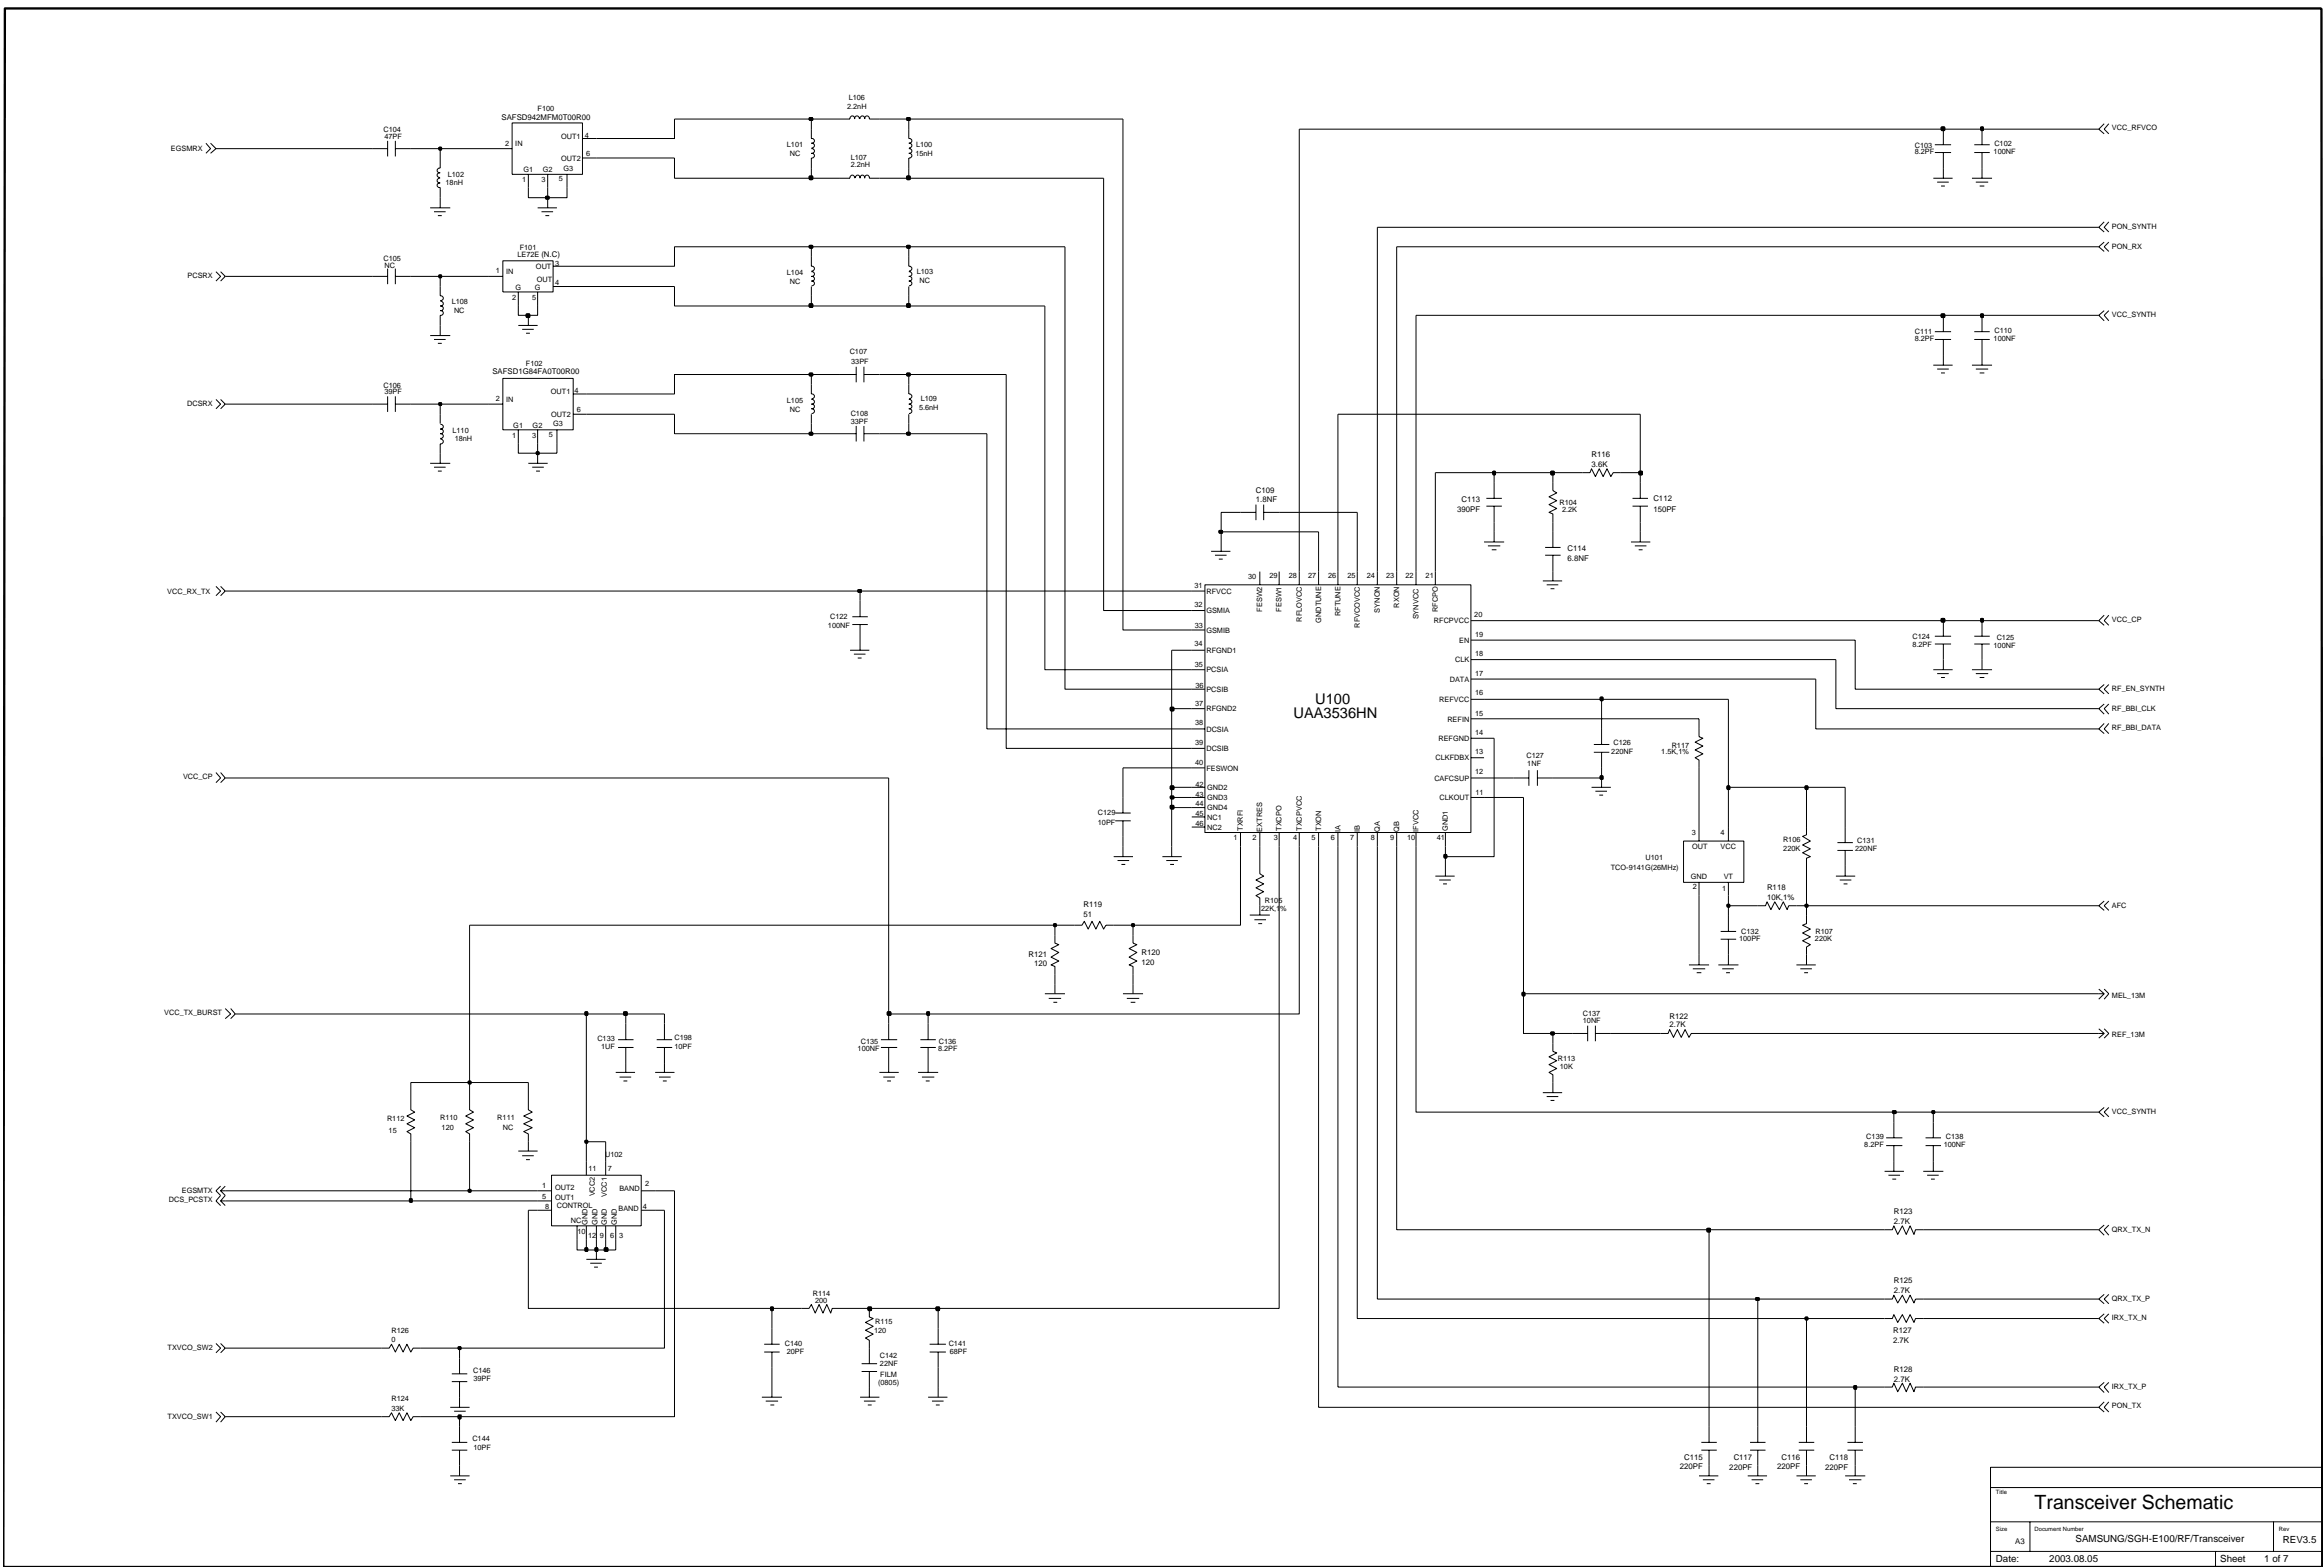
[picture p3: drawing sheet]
<svg xmlns="http://www.w3.org/2000/svg" width="254mm" height="171mm" viewBox="0 0 254 171" stroke-linecap="round" stroke-linejoin="round" font-family="sans-serif">
<defs><g id="words">
<text font-size="2.1" x="222.5" y="165">Transceiver Schematic</text>
<g font-size="1.6">
<text x="143.8" y="77">U100</text>
<text x="141.4" y="78.5">UAA3536HN</text>
</g>
<g font-size="1.1">
<text x="218.2" y="170.7">Date:</text>
<text x="224.1" y="170.7">2003.08.05</text>
<text x="226.9" y="168.5">SAMSUNG/SGH-E100/RF/Transceiver</text>
<text x="242.8" y="170.7">Sheet</text>
<text x="247.6" y="170.7">1 of 7</text>
<text x="249.6" y="168.7">REV3.5</text>
</g>
<g font-size=".9">
<text x="54.8" y="13.1">SAFSD942MFM0T00R00</text>
<text x="53.8" y="40.9">SAFSD1G84FA0T00R00</text>
<text x="137.3" y="53.9">C109</text>
<text x="174" y="50">R116</text>
<text x="174" y="51.1">3.6K</text>
<text x="137.3" y="54.9">1.8NF</text>
<text x="159.3" y="56">390PF</text>
<text x="159.8" y="54.9">C113</text>
<text x="180.8" y="55.9">150PF</text>
<text x="180.8" y="54.8">C112</text>
<text x="171.4" y="61.3">6.8NF</text>
<text x="171.4" y="60.2">C114</text>
<text x="118.5" y="99.2">R119</text>
<text x="118.5" y="100.3">51</text>
<text x="193.2" y="98.3">10K,1%</text>
<text x="193.2" y="97.3">R118</text>
<text x="112.5" y="104.6">R121</text>
<text x="113.1" y="105.6">120</text>
<text x="124.8" y="105.5">120</text>
<text x="124.8" y="104.4">R120</text>
<text x="182.6" y="112.3">2.7K</text>
<text x="182.6" y="111.4">R122</text>
<text x="207.1" y="133.8">2.7K</text>
<text x="207.1" y="132.7">R123</text>
<text x="207.1" y="141.3">2.7K</text>
<text x="207.1" y="140.3">R125</text>
<text x="207" y="145.7">R127</text>
<text x="207" y="146.9">2.7K</text>
<text x="207.1" y="149.9">R128</text>
<text x="207.1" y="151">2.7K</text>
<text x="183.7" y="160.6">220PF</text>
<text x="184.2" y="159.5">C115</text>
<text x="189.1" y="160.7">220PF</text>
<text x="189.6" y="159.6">C117</text>
<text x="194.3" y="160.6">220PF</text>
<text x="194.8" y="159.5">C116</text>
<text x="199.6" y="160.7">220PF</text>
<text x="200" y="159.6">C118</text>
<text x="220.3" y="168.8">A3</text>
</g>
<g font-size=".8">
<text x="92.6" y="11.9">2.2nH</text>
<text x="92.8" y="10.9">L106</text>
<text x="18.7" y="16.5">EGSMRX</text>
<text x="41.9" y="14.4">C104</text>
<text x="42" y="15.1">47PF</text>
<text x="55.2" y="15.9">2</text>
<text x="56.3" y="16">IN</text>
<text x="58.8" y="12.1">F100</text>
<text x="61.3" y="15.1">OUT1</text>
<text x="61.4" y="17.6">OUT2</text>
<text x="63.9" y="15.1">4</text>
<text x="64.1" y="17.1">6</text>
<text x="86" y="16.1">L101</text>
<text x="86.4" y="17.1">NC</text>
<text x="93" y="17.4">L107</text>
<text x="100.1" y="17.1">15nH</text>
<text x="100.2" y="16.1">L100</text>
<text x="209.4" y="16.8">8.2PF</text>
<text x="209.4" y="16.2">C103</text>
<text x="218" y="16.8">100NF</text>
<text x="218.1" y="16">C102</text>
<text x="230.9" y="14.2">VCC_RFVCO</text>
<text x="48.7" y="20.2">18nH</text>
<text x="49" y="19.3">L102</text>
<text x="57.1" y="19.9">1</text>
<text x="57.2" y="18.8">G1</text>
<text x="59.2" y="19.9">3</text>
<text x="59.3" y="18.8">G2</text>
<text x="61.1" y="19.8">5</text>
<text x="61.6" y="18.7">G3</text>
<text x="93" y="18.3">2.2nH</text>
<text x="41.9" y="28.5">C105</text>
<text x="42" y="29.3">NC</text>
<text x="54.2" y="29.9">1</text>
<text x="55.3" y="30">IN</text>
<text x="56.6" y="28.1">LE72E (N.C)</text>
<text x="56.8" y="27.4">F101</text>
<text x="58.6" y="29.4">OUT</text>
<text x="60.7" y="29">3</text>
<text x="100.2" y="30">L103</text>
<text x="230.9" y="27.2">PON_RX</text>
<text x="230.9" y="25.1">PON_SYNTH</text>
<text x="20.5" y="30.4">PCSRX</text>
<text x="49.4" y="33.3">L108</text>
<text x="49.6" y="34.2">NC</text>
<text x="56" y="32.8">2</text>
<text x="56.3" y="31.7">G</text>
<text x="58.2" y="32.8">5</text>
<text x="58.5" y="31.7">G</text>
<text x="58.7" y="30.8">OUT</text>
<text x="60.7" y="31.2">4</text>
<text x="86" y="30">L104</text>
<text x="86.4" y="31.1">NC</text>
<text x="100.6" y="31">NC</text>
<text x="230.9" y="34.7">VCC_SYNTH</text>
<text x="57.5" y="40">F102</text>
<text x="92.9" y="38.7">C107</text>
<text x="93.1" y="39.8">33PF</text>
<text x="209.4" y="36.5">C111</text>
<text x="209.4" y="37.3">8.2PF</text>
<text x="218" y="37.3">100NF</text>
<text x="218.1" y="36.4">C110</text>
<text x="20.5" y="44.4">DCSRX</text>
<text x="41.9" y="42.4">C106</text>
<text x="42" y="43.1">39PF</text>
<text x="49.5" y="47.3">L110</text>
<text x="54.2" y="43.8">2</text>
<text x="55.3" y="43.9">IN</text>
<text x="56" y="47.8">1</text>
<text x="56.1" y="46.7">G1</text>
<text x="58.2" y="47.8">3</text>
<text x="58.2" y="46.7">G2</text>
<text x="60" y="47.7">5</text>
<text x="60.2" y="43.1">OUT1</text>
<text x="60.3" y="45.6">OUT2</text>
<text x="60.5" y="46.6">G3</text>
<text x="62.8" y="43">4</text>
<text x="63.1" y="45">6</text>
<text x="86" y="44">L105</text>
<text x="86.4" y="45">NC</text>
<text x="93" y="45.5">C108</text>
<text x="93" y="46.3">33PF</text>
<text x="100.5" y="44.9">5.6nH</text>
<text x="100.7" y="43.8">L109</text>
<text x="49.7" y="48.2">18nH</text>
<text x="170.5" y="55.2">R104</text>
<text x="170.8" y="55.9">2.2K</text>
<text x="18.3" y="64.9">VCC_RX_TX</text>
<text x="130.6" y="64.3">31</text>
<text x="131.9" y="64.9">RFVCC</text>
<text x="136.5" y="63.3">30</text>
<text x="138.8" y="63.2">29</text>
<text x="140.9" y="63.2">28</text>
<text x="143" y="63.2">27</text>
<text x="145.2" y="63.2">26</text>
<text x="147.3" y="63.2">25</text>
<text x="149.5" y="63.2">24</text>
<text x="151.6" y="63.2">23</text>
<text x="153.7" y="63.2">22</text>
<text x="155.9" y="63.2">21</text>
<text x="90.5" y="68.6">100NF</text>
<text x="90.8" y="67.7">C122</text>
<text x="130.6" y="66.4">32</text>
<text x="130.6" y="70.7">34</text>
<text x="130.6" y="68.7">33</text>
<text x="131.9" y="67">GSMIA</text>
<text x="131.9" y="69.2">GSMIB</text>
<text x="131.9" y="71.4">RFGND1</text>
<text x="138" y="66.9" transform="rotate(-90 138 66.9)">FESW2</text>
<text x="140.1" y="66.9" transform="rotate(-90 140.1 66.9)">FESW1</text>
<text x="142.3" y="68" transform="rotate(-90 142.3 68)">RFLOVCC</text>
<text x="144.4" y="68.1" transform="rotate(-90 144.4 68.1)">GNDTUNE</text>
<text x="146.6" y="67.4" transform="rotate(-90 146.6 67.4)">RFTUNE</text>
<text x="148.7" y="68.6" transform="rotate(-90 148.7 68.6)">RFVCOVCC</text>
<text x="150.9" y="67" transform="rotate(-90 150.9 67)">SYNON</text>
<text x="153" y="66.4" transform="rotate(-90 153 66.4)">RXON</text>
<text x="155.1" y="67.7" transform="rotate(-90 155.1 67.7)">SYNVCC</text>
<text x="156.8" y="68.1">RFCPVCC</text>
<text x="157.2" y="66.9" transform="rotate(-90 157.2 66.9)">RFCPO</text>
<text x="159.5" y="70.3">EN</text>
<text x="161.2" y="67.4">20</text>
<text x="161.3" y="69.6">19</text>
<text x="161.3" y="71.8">18</text>
<text x="209.1" y="69.9">C124</text>
<text x="209.1" y="70.7">8.2PF</text>
<text x="218" y="70.8">100NF</text>
<text x="218.3" y="70">C125</text>
<text x="230.9" y="68">VCC_CP</text>
<text x="130.6" y="73">35</text>
<text x="130.7" y="77.1">37</text>
<text x="130.7" y="75.2">36</text>
<text x="131.9" y="73.5">PCSIA</text>
<text x="131.9" y="75.6">PCSIB</text>
<text x="131.9" y="77.8">RFGND2</text>
<text x="157.4" y="76.7">REFVCC</text>
<text x="158.5" y="74.5">DATA</text>
<text x="159.1" y="72.4">CLK</text>
<text x="161.3" y="76">16</text>
<text x="161.3" y="73.9">17</text>
<text x="230.9" y="77.7">RF_BBI_CLK</text>
<text x="230.9" y="75.5">RF_EN_SYNTH</text>
<text x="130.7" y="79.2">38</text>
<text x="130.7" y="81.5">39</text>
<text x="130.7" y="83.6">40</text>
<text x="131.9" y="80">DCSIA</text>
<text x="131.9" y="82.1">DCSIB</text>
<text x="157" y="83.1">CLKFDBX</text>
<text x="157.3" y="81">REFGND</text>
<text x="158.3" y="78.9">REFIN</text>
<text x="161.3" y="80.4">14</text>
<text x="161.3" y="78.2">15</text>
<text x="161.3" y="82.4">13</text>
<text x="166.9" y="82.8">C127</text>
<text x="167" y="83.8">1NF</text>
<text x="176.2" y="82.4">220NF</text>
<text x="176.4" y="81.5">C126</text>
<text x="181.6" y="82.4">1.5K,1%</text>
<text x="182.8" y="81.7">R117</text>
<text x="230.9" y="79.8">RF_BBI_DATA</text>
<text x="20" y="85.2">VCC_CP</text>
<text x="120" y="89.1">C129</text>
<text x="130.7" y="86">42</text>
<text x="130.7" y="87.1">43</text>
<text x="130.7" y="88.1">44</text>
<text x="130.7" y="89.2">45</text>
<text x="131.9" y="84.2">FESWON</text>
<text x="132" y="86.4">GND2</text>
<text x="132" y="87.5">GND3</text>
<text x="132" y="88.6">GND4</text>
<text x="132" y="89.6">NC1</text>
<text x="156.8" y="85.3">CAFCSUP</text>
<text x="157.4" y="87.5">CLKOUT</text>
<text x="161.3" y="84.6">12</text>
<text x="161.3" y="86.9">11</text>
<text x="120" y="90.2">10PF</text>
<text x="130.7" y="90.3">46</text>
<text x="132" y="90.7">NC2</text>
<text x="134.9" y="91.8">1</text>
<text x="135.9" y="90.8" transform="rotate(-90 135.9 90.8)">TXRFI</text>
<text x="137" y="91.8">2</text>
<text x="138" y="90.9" transform="rotate(-90 138 90.9)">EXTRES</text>
<text x="139.3" y="91.8">3</text>
<text x="140.1" y="90.8" transform="rotate(-90 140.1 90.8)">TXCPO</text>
<text x="141.4" y="91.8">4</text>
<text x="142.3" y="90.8" transform="rotate(-90 142.3 90.8)">TXCPVCC</text>
<text x="143.4" y="91.8">5</text>
<text x="144.4" y="90.8" transform="rotate(-90 144.4 90.8)">TXON</text>
<text x="145.5" y="91.8">6</text>
<text x="146.6" y="90.9" transform="rotate(-90 146.6 90.9)">IA</text>
<text x="147.6" y="91.8">7</text>
<text x="148.7" y="90.9" transform="rotate(-90 148.7 90.9)">IB</text>
<text x="149.9" y="91.8">8</text>
<text x="150.9" y="90.9" transform="rotate(-90 150.9 90.9)">QA</text>
<text x="152" y="91.8">9</text>
<text x="153" y="90.9" transform="rotate(-90 153 90.9)">QB</text>
<text x="153.8" y="91.8">10</text>
<text x="155.1" y="90.9" transform="rotate(-90 155.1 90.9)">IFVCC</text>
<text x="157.1" y="91.8">41</text>
<text x="158.3" y="90.8" transform="rotate(-90 158.3 90.8)">GND1</text>
<text x="176.1" y="95.1">TCO-9141G(26MHz)</text>
<text x="179.9" y="94">U101</text>
<text x="185" y="91.3">3</text>
<text x="185" y="92.8">OUT</text>
<text x="188.1" y="91.3">4</text>
<text x="188.1" y="92.8">VCC</text>
<text x="195" y="92">R106</text>
<text x="195" y="93">220K</text>
<text x="202.8" y="93">220NF</text>
<text x="203.1" y="92.2">C131</text>
<text x="137.9" y="99.6">22K,1%</text>
<text x="138.3" y="98.7">R105</text>
<text x="184.9" y="96.1">GND</text>
<text x="185.1" y="97.2">2</text>
<text x="188.3" y="97.4">1</text>
<text x="188.5" y="96.1">VT</text>
<text x="230.9" y="99.2">AFC</text>
<text x="190.2" y="102.8">100PF</text>
<text x="190.4" y="102.1">C132</text>
<text x="198.5" y="102.8">220K</text>
<text x="198.5" y="102.1">R107</text>
<text x="18" y="111">VCC_TX_BURST</text>
<text x="65.3" y="113.8">C133</text>
<text x="73.7" y="113.6">C198</text>
<text x="173.1" y="111">C137</text>
<text x="173.1" y="111.8">10NF</text>
<text x="230.9" y="109.1">MEL_13M</text>
<text x="230.9" y="113.3">REF_13M</text>
<text x="65.7" y="114.7">1UF</text>
<text x="73.7" y="114.7">10PF</text>
<text x="93.8" y="114.9">100NF</text>
<text x="94.1" y="114.1">C135</text>
<text x="102.6" y="114.9">8.2PF</text>
<text x="102.7" y="114.1">C136</text>
<text x="170.3" y="116">R113</text>
<text x="170.6" y="116.9">10K</text>
<text x="42.3" y="122.6">R112</text>
<text x="42.5" y="123.9">15</text>
<text x="48.1" y="122.4">R110</text>
<text x="48.3" y="123.5">120</text>
<text x="54.4" y="122.4">R111</text>
<text x="55" y="123.5">NC</text>
<text x="203.8" y="125.4">8.2PF</text>
<text x="204.1" y="124.5">C139</text>
<text x="212.5" y="125.4">100NF</text>
<text x="212.8" y="124.5">C138</text>
<text x="230.9" y="121.8">VCC_SYNTH</text>
<text x="18.5" y="131.4">DCS_PCSTX</text>
<text x="19.9" y="130.4">EGSMTX</text>
<text x="59.3" y="131">5</text>
<text x="59.3" y="129.9">1</text>
<text x="60.7" y="131.1">OUT1</text>
<text x="60.7" y="130">OUT2</text>
<text x="60.9" y="132">CONTROL</text>
<text x="64.4" y="127.9">11</text>
<text x="65.1" y="130.8" transform="rotate(-90 65.1 130.8)">VCC2</text>
<text x="66.2" y="126.5">U102</text>
<text x="66.3" y="130.8" transform="rotate(-90 66.3 130.8)">VCC1</text>
<text x="66.4" y="127.9">7</text>
<text x="67.7" y="130.2">BAND</text>
<text x="70.5" y="129.6">2</text>
<text x="59.6" y="132.1">8</text>
<text x="62.4" y="133.7">NC</text>
<text x="63.1" y="134.9">10</text>
<text x="64.2" y="133.9" transform="rotate(-90 64.2 133.9)">GND</text>
<text x="64.3" y="135.4">12</text>
<text x="65.3" y="133.9" transform="rotate(-90 65.3 133.9)">GND</text>
<text x="65.6" y="135.4">9</text>
<text x="66.3" y="133.9" transform="rotate(-90 66.3 133.9)">GND</text>
<text x="66.7" y="135.4">6</text>
<text x="67.4" y="133.9" transform="rotate(-90 67.4 133.9)">GND</text>
<text x="67.6" y="132.4">BAND</text>
<text x="67.7" y="135.4">3</text>
<text x="70.3" y="132.1">4</text>
<text x="230.9" y="134.6">QRX_TX_N</text>
<text x="88.9" y="141.7">R114</text>
<text x="89.1" y="142.4">200</text>
<text x="230.9" y="142.2">QRX_TX_P</text>
<text x="18.3" y="147.6">TXVCO_SW2</text>
<text x="42.8" y="146.7">0</text>
<text x="42.8" y="145.7">R126</text>
<text x="85.8" y="147.1">C140</text>
<text x="86" y="148">20PF</text>
<text x="95.6" y="145.7">120</text>
<text x="95.7" y="144.7">R115</text>
<text x="96.2" y="148.5">C142</text>
<text x="96.2" y="149.3">22NF</text>
<text x="103.7" y="147.1">C141</text>
<text x="103.8" y="148">68PF</text>
<text x="230.9" y="144.3">IRX_TX_N</text>
<text x="18.3" y="155.1">TXVCO_SW1</text>
<text x="42.8" y="154.3">33K</text>
<text x="42.8" y="153.2">R124</text>
<text x="51.7" y="150.1">C146</text>
<text x="51.8" y="150.9">39PF</text>
<text x="96" y="151.4">(0805)</text>
<text x="96.2" y="150.5">FILM</text>
<text x="230.9" y="151.8">IRX_TX_P</text>
<text x="230.9" y="154">PON_TX</text>
<text x="51.6" y="157.5">C144</text>
<text x="51.8" y="158.5">10PF</text>
</g>
<g font-size=".6">
<text x="218.2" y="163.4">Title</text>
<text x="218.2" y="167.4">Size</text>
<text x="222.5" y="167.4">Document Number</text>
<text x="249.2" y="167.4">Rev</text>
</g>
</g></defs>
<g fill="none" stroke="#000" stroke-width=".11">
<path d="M22.5 15.7l.5 .5-.5 .6M23 15.7l.6 .5-.6 .6M40.7 16.2h1.7M42.4 15.4v1.7M43.2 16.2h1.7M43.2 15.4v1.7M48.1 18.9l-.2 .1-.1 .1 .1 .2 .2 .1M48.1 19.5l-.2 .1-.1 .1 .1 .2 .2 .1M48.1 17.3v1.1l-.2 .1-.1 .1 .1 .2 .2 .1M54.6 16.2h1.4M56 13.4h7.7v5.7h-7.7zM57.8 19.1v1.4"/>
<path d="M59.9 19.1v1.4M62 19.1v1.4M63.7 15.1h1.5M63.7 17.3h1.5M88.7 14.1v1.1h.3l.1 .2-.1 .2h-.3M88.7 17.3v1.1M88.7 16.8h.3l.1 .2-.1 .2-.3 .1M88.7 15.7h.3l.1 .2-.1 .2-.3 .1M88.7 16.3h.3l.1 .2-.1 .2h-.3M93.4 19.5v-.3l-.2-.1-.2 .1v.3h-1.2M93.5 19.5l.1-.3 .2-.1 .2 .1v.3M93.9 13v-.3h-.2h-.2v.3l-.1-.3h-.2h-.2v.3h-1.2"/>
<path d="M94.1 19.5v-.3l.2-.1 .2 .1v.3M94.1 13v-.3h.2h.2v.3M94.6 19.5v-.3l.2-.1 .2 .1v.3M94.6 13v-.3h.2h.2v.3M95.1 19.5h1.1M95.1 13h1.1M99.4 14.1v1.1h.2l.1 .2-.1 .2h-.2M99.4 17.3v1.1M99.4 16.8h.2l.1 .2-.1 .2-.2 .1M99.4 15.7h.2l.1 .2-.1 .2-.2 .1M99.4 16.3h.2l.1 .2-.1 .2h-.2M211.4 19.5h2.1"/>
<path d="M211.6 15.8h1.7M211.6 16.7h1.7M211.8 19.9h1.3M212.5 14.1v1.7M212.5 16.7v2.8M215.6 19.5h2.2M215.9 15.8h1.7M215.9 16.7h1.7M216 19.9h1.4M216.7 14.1v1.7M216.7 16.7v2.8M230.1 13.5l-.6 .6 .6 .5"/>
<path d="M230.6 13.5l-.5 .6 .5 .5M23.6 29.7l.5 .5-.5 .5M24.1 29.7l.5 .5-.5 .5M40.7 30.2h1.7M42.4 29.4v1.7M43.2 29.4v1.7M43.2 30.2h1.7M47 36.7h2.2M47 22.7h2.2M47.5 37.1h1.2M47.5 23.1h1.2M47.9 37.5h.4"/>
<path d="M47.9 23.6h.4M48.1 20l-.2 .1-.1 .1 .1 .2 .2 .1v2.2M48.1 31.3v1M48.1 34.5v2.2M48.1 32.4h.3l.1 .2-.1 .2h-.3M48.1 33.5h.3l.1 .2-.1 .2h-.3M48.1 34h.3l.1 .2-.1 .2-.3 .1M48.2 32.9l.2 .1 .1 .2-.1 .2h-.3M53.5 30.2h1.5M55 28.5h5.5v3.4h-5.5zM56.7 31.9v1.5M56.7 35.6h2.1"/>
<path d="M57.1 36h1.3M57.5 36.4h.4M57.8 34.5v1.1M58.8 31.9v1.5M58.8 22.7h2.1M59.2 23.1h1.3M59.6 23.6h.5M59.9 21.6v1.1M60.5 29.1h1.5M60.5 31.3h1.5M88.7 28.1v1M88.7 31.3v1"/>
<path d="M88.7 29.7l.3 .1 .1 .2-.1 .1-.3 .1 .3 .1 .1 .2-.1 .1-.3 .1 .3 .1 .1 .2-.1 .2h-.3M88.7 29.1l.3 .1 .1 .2-.1 .1-.3 .1M99.4 28.1v1M99.4 31.3v1M99.4 29.7l.2 .1 .1 .2-.1 .1-.2 .1 .2 .1 .1 .2-.1 .1-.2 .1 .2 .1 .1 .2-.1 .2h-.2M99.4 29.1l.2 .1 .1 .2-.1 .1-.2 .1M211.4 39.9h2.1M211.6 37.1h1.7M211.6 36.3h1.7M212.2 20.3h.5M212.5 34.5v1.8M212.5 37.1v2.8"/>
<path d="M215.6 39.9h2.2M215.9 37.1h1.7M215.9 36.3h1.7M216.5 20.3h.5M216.7 34.5v1.8M216.7 37.1v2.8M230.1 24.3l-.6 .5 .6 .6M230.1 26.5l-.6 .5 .6 .5M230.1 34l-.6 .5 .6 .6M230.6 24.3l-.5 .5 .5 .6M230.6 34l-.5 .5 .5 .6M230.6 26.5l-.5 .5 .5 .5"/>
<path d="M23.6 43.7l.5 .5-.5 .5M24.1 43.7l.5 .5-.5 .5M40.7 44.2h1.7M42.4 43.3v1.7M43.2 43.3v1.7M43.2 44.2h1.7M47 50.6h2.2M47.5 51.1h1.2M47.9 51.5h.4M48.1 45.3v1M48.1 48.5v2.1M48.1 47.4l.3 .1 .1 .2-.1 .1-.3 .1"/>
<path d="M48.1 46.9l.3 .1 .1 .2-.1 .1-.3 .1M48.2 46.4l.2 .1 .1 .1-.1 .2-.3 .1M48.2 48l.2 .1 .1 .2-.1 .1-.3 .1M53.5 44.2h1.5M55 41.4h7.7v5.6h-7.7zM56.7 47v1.5M57.8 50.6h2.1M58.2 51.1h1.3M58.6 51.5h.4M58.8 47v1.5M58.8 49.5v1.1M60.9 47v1.5"/>
<path d="M62.7 43.1h1.4M62.7 45.3h1.4M88.7 42v1.1h.3l.1 .2-.1 .2-.3 .1M88.7 45.3v1M88.7 44.7l.3 .1 .1 .1-.1 .2-.3 .1M88.7 43.7h.3l.1 .2-.1 .2-.3 .1M88.7 44.2h.3l.1 .2-.1 .2-.3 .1M91.8 47.4h1.8M91.8 40.9h1.8M93.6 40.1v1.7M93.6 46.6v1.7M94.5 47.4h1.7"/>
<path d="M94.5 40.1v1.7M94.5 46.6v1.7M94.5 40.9h1.7M99.4 42v1.1h.2l.1 .2-.1 .2-.2 .1M99.4 45.3v1M99.4 44.7l.2 .1 .1 .1-.1 .2-.2 .1M99.4 43.7h.2l.1 .2-.1 .2-.2 .1M99.4 44.2h.2l.1 .2-.1 .2-.2 .1M133.5 59.2v1.1M135.6 56h1.7M137.3 55.2v1.7M138.2 56h1.7"/>
<path d="M138.2 55.2v1.7M162.3 59.2h2.2M162.5 55.3h1.7M162.5 54.5h1.7M162.7 59.7h1.3M163.4 52.8v1.7M163.4 55.3v1.8M163.4 58.1v1.1M168.9 59.8h1.7M169.8 52.8v.8l.4 .3-.8 .4 .8 .4-.8 .5 .8 .4-.8 .4 .4 .2v.9M169.8 58.1v1.7M173 51.7h.9l.1-.5 .4 .9 .5-.9 .4 .9 .4-.9 .4 .9 .3-.4h.8"/>
<path d="M178.3 59.2h2.1M178.5 55.3h1.7M178.5 54.5h1.7M178.8 59.7h1.2M179.3 52.8v1.7M179.3 55.3v1.8M179.3 58.1v1.1M211.8 40.3h1.3M212.2 40.8h.5M216 40.3h1.4M216.5 40.8h.5M23.6 64.1l.5 .5-.5 .5"/>
<path d="M24.1 64.1l.5 .5-.5 .5M92.9 71.1h2.2M93.2 67.4h1.7M93.2 68.3h1.7M93.4 71.5h1.2M93.8 71.9h.4M94 65.6v1.8M94 68.3v2.8M130.3 77.5h1.4M130.3 75.3h1.4M130.3 73.2h1.4M130.3 71.1h1.4"/>
<path d="M130.3 68.9h1.4M130.3 66.7h1.4M130.3 64.6h1.4M130.3 79.7h1.4M132.4 60.3h2.1M132.8 60.7h1.3M133.3 61.1h.4M137.8 62.5v1.4M139.9 62.5v1.4M142.1 62.5v1.4M144.2 62.5v1.4M146.3 62.5v1.4"/>
<path d="M148.4 62.5v1.4M150.6 62.5v1.4M152.7 62.5v1.4M154.8 62.5v1.4M156.9 62.5v1.4M160.8 78.6h1.5M160.8 72.1h1.5M160.8 67.8h1.5M160.8 76.4h1.5M160.8 70h1.5M160.8 74.2h1.5M163.1 60.1h.5"/>
<path d="M168.7 63.5h2.1M168.9 60.7h1.7M169.1 63.9h1.3M169.5 64.4h.5M169.8 60.7v2.8M175.1 79.7v1.7M179.2 60.1h.4M185.8 79.7v.8l.4 .2-.9 .4 .9 .4-.9 .5 .9 .4-.9 .4 .5 .3v.8M211.4 73.2h2.1M211.6 69.5h1.7M211.6 70.4h1.7M211.8 73.6h1.3"/>
<path d="M212.2 74.1h.5M212.5 67.8v1.7M212.5 70.4v2.8M215.6 73.2h2.2M215.9 69.5h1.7M215.9 70.4h1.7M216 73.6h1.4M216.5 74.1h.5M216.7 67.8v1.7M216.7 70.4v2.8M230.1 79.1l-.6 .6 .6 .5M230.1 74.8l-.6 .5 .6 .5"/>
<path d="M230.1 67.2l-.6 .6 .6 .6M230.1 77l-.6 .5 .6 .6M230.6 77l-.5 .5 .5 .6M230.6 79.1l-.5 .6 .5 .5M230.6 74.8l-.5 .5 .5 .5M230.6 67.2l-.5 .6 .5 .6M23.6 84.4l.5 .6-.5 .6M24.1 84.4l.5 .6-.5 .6M121.8 93.6h2.1M121.9 88.9h1.7M121.9 89.7h1.7M122.2 94.1h1.3"/>
<path d="M122.6 94.5h.4M122.8 87.2v1.7M122.8 89.7v1.7M122.8 92.5v1.1M127.1 93.6h2.1M127.5 94.1h1.3M127.9 94.5h.5M128.1 92.5v1.1M130.3 86.1h1.4M130.3 83.9h1.4M130.3 81.8h1.4M130.3 87.2h1.4"/>
<path d="M130.3 88.3h1.4M130.3 89.3h1.4M130.3 90.4h1.4M131.7 91h29.1v-27.1h-29.1v27.1h3.9v1.5M137.8 94.7v.8l.4 .3-.9 .4 .9 .4-.9 .4 .9 .5-.9 .4 .5 .3v1.8M137.8 91v1.5M139.9 91v1.5M142.1 91v1.5M144.2 91v1.5M146.3 91v1.5M148.4 91v1.5M150.6 91v1.5"/>
<path d="M152.7 91v1.5M154.8 91v1.5M156.9 95.8h2.2M157.4 96.2h1.2M157.8 96.6h.4M158 91v1.5M158 94.7v1.1M160.8 85h1.5M160.8 80.7h1.5M160.8 82.8h1.5M160.8 87.2h1.5M165.5 85h1.7"/>
<path d="M167.2 84.2v1.7M168.1 85h1.7M168.1 84.2v1.7M174 86.1h2.1M174.3 82.2h1.7M174.3 81.4h1.7M174.4 86.5h1.3M174.9 86.9h.4M175.1 82.2v1.7M175.1 85v1.1M184.1 91.9h6.6v4.5h-6.6zM185.8 90.4v1.5"/>
<path d="M185.8 96.4v1.5M189 90.4v1.5M189 96.4v1.5M192.2 99h.8l.2-.4 .4 .8 .5-.8 .5 .8 .4-.8 .4 .8 .2-.4h.8M197.5 90.4v.9l-.4 .1 .8 .5-.8 .5 .8 .4-.8 .4 .8 .4-.4 .2v.9M200.7 95.8h2.2M200.9 93h1.7M200.9 92.1h1.7M201.2 96.2h1.2M201.6 96.6h.4M201.8 90.4v1.7M201.8 93v2.8"/>
<path d="M230.1 98.5l-.6 .5 .6 .5M230.6 98.5l-.5 .5 .5 .5M24.6 110.2l.6 .6-.6 .5M25.2 110.2l.5 .6-.5 .5M67.3 117.2h2.1M67.6 113.6h1.7M67.6 114.5h1.7M67.7 117.7h1.3M68.2 118.2h.4M68.4 111.9v1.7M68.4 114.5v2.7M71.6 117.2h2.1"/>
<path d="M71.8 113.6h1.7M71.8 114.5h1.7M72.1 117.7h1.2M72.5 118.2h.4M72.7 111.9v1.7M72.7 114.5v2.7M96.2 117.2h2.1M96.3 113.6h1.8M96.3 114.5h1.8M96.6 117.7h1.2M97 118.2h.4M97.2 111.9v1.7"/>
<path d="M97.2 114.5v2.7M100.4 117.2h2.2M100.6 113.6h1.7M100.6 114.5h1.7M100.8 117.7h1.4M101.2 118.2h.4M101.5 111.9v1.7M101.5 114.5v2.7M114.2 108.6h2.2M114.7 109.1h1.3M115.2 109.6h.4M115.3 102.2v.9l.5 .2-.9 .4 .9 .4-.9 .5 .9 .4-.9 .5 .4 .1v.9"/>
<path d="M115.3 107.6v1M117.5 101.1h.8l.3-.4 .4 .9 .4-.9 .4 .9 .4-.9 .5 .9 .2-.5h.9M122.8 108.6h2.2M123.2 109.1h1.4M123.6 109.6h.5M123.9 102.2v.9l.4 .2-.8 .4 .8 .4-.8 .5 .8 .4-.8 .5 .4 .1v.9M123.9 107.6v1M136.7 100h2.1M137.2 100.5h1.2M137.6 101h.4M168.7 119.4h2.1M169.1 119.9h1.3"/>
<path d="M169.8 114.1v.8l.4 .2-.8 .4 .8 .4-.8 .5 .8 .4-.8 .4 .4 .3v1.9M171.9 113h1.7M173.6 112.1v1.7M174.4 113h1.7M174.4 112.1v1.7M181.5 113h.9l.2-.5 .4 .9 .4-.9 .4 .9 .5-.9 .4 .9 .2-.4h.9M184.7 105.5h2.2M185.1 105.9h1.3M185.5 106.3h.5M185.8 104.4v1.1M187.9 105.5h2.2M188.1 102.7h1.7"/>
<path d="M188.1 101.8h1.7M188.3 105.9h1.3M188.7 106.3h.5M189 100v1.8M189 102.7v2.8M196.4 105.5h2.1M196.8 105.9h1.3M197.3 106.3h.4M197.5 100v1l-.4 .1 .8 .5-.8 .4 .8 .4-.8 .4 .8 .5-.4 .2v2M229.5 113h.6M229.5 108.6h.6M229.5 112.5l.6 .5"/>
<path d="M229.5 108.1l.6 .5M230.1 112.5l.5 .5-.5 .5M230.1 113l-.6 .5M230.1 108.1l.5 .5-.5 .6M230.1 108.6l-.6 .6M24.1 130.2h.5M24.1 131.3h.5M24.1 129.7l-.5 .5 .5 .5-.5 .6 .5 .5M24.1 130.2l.5 .5-.5 .6M24.1 131.3l.5 .5M24.6 129.7l-.5 .5M44.9 120.5v.8l.4 .3-.8 .4 .8 .4-.8 .4 .8 .5-.8 .4 .4 .2v.9"/>
<path d="M51.3 120.5v.8l.5 .3-.9 .4 .9 .4-.9 .4 .9 .5-.9 .4 .4 .2v.9M56.7 125.8h2.1M57.1 126.3h1.3M57.5 126.8h.4M57.8 120.5v.8l.4 .3-.9 .4 .9 .4-.9 .4 .9 .5-.9 .4 .5 .2v1.9M58.8 130.2h1.5M58.8 131.3h1.5M58.8 132.3h1.5M60.3 128.5h9.8v5.5h-9.8zM63.1 134v1.5M64.1 137.7h2.1M64.1 126.9v1.6"/>
<path d="M64.1 134v1.5M64.5 138.1h1.3M65 138.5h.4M65.2 134v1.5M65.2 136.6v1.1M66.2 126.9v1.6M66.2 134v1.5M67.3 134v1.5M70.1 130.2h1.5M70.1 132.3h1.5M169.5 120.3h.5M186.9 134.4v23.3"/>
<path d="M206.1 134.4h.8l.2-.4 .4 .9 .5-.9 .4 .9 .5-.9 .4 .9 .1-.5h.9M206.1 128h2.1M206.2 124.4h1.8M206.2 125.2h1.8M206.5 128.5h1.3M206.9 128.9h.4M207.1 122.7v1.7M207.1 125.2v2.8M210.3 128h2.2M210.5 124.4h1.7M210.5 125.2h1.7M210.7 128.5h1.3"/>
<path d="M211.1 128.9h.5M211.4 122.7v1.7M211.4 125.2v2.8M230.1 121.1l-.6 .5 .6 .5M230.1 133.9l-.6 .5 .6 .6M230.6 121.1l-.5 .5 .5 .5M230.6 133.9l-.5 .5 .5 .6M23.6 146.9l.5 .5-.5 .5M23.6 154.3l.5 .6-.5 .6M24.1 146.9l.5 .5-.5 .5M24.1 154.3l.5 .6M24.6 154.9h18l.2-.5 .4 .9 .5-.9 .4 .9 .4-.9 .4 .9 .3-.4h5v2.8"/>
<path d="M24.6 154.9l-.5 .6M41.7 147.4h.9l.2-.5 .4 .9 .5-.9 .4 .9 .4-.9 .4 .9 .3-.4h.8M49.2 153.8h2.1M49.4 158.5h1.7M49.4 157.7h1.7M49.4 151h1.7M49.4 150.2h1.7M49.7 154.3h1.2M50.1 154.7h.4M50.2 148.5v1.7M50.2 151v2.8M50.2 158.5v2.8"/>
<path d="M83.3 152.7h2.2M83.6 147.8h1.6M83.6 146.9h1.6M83.7 153.2h1.4M84.2 153.6h.5M84.4 145.2v1.7M84.4 147.8v1.7M84.4 151.6v1.1M87.6 143h.9l.2-.4 .4 .9 .5-.9 .4 .9 .4-.9 .4 .9 .2-.5h.8M94 152.7h2.2M94.2 149.9h1.7M94.2 149.1h1.7"/>
<path d="M94.5 153.2h1.2M94.9 153.6h.4M95.1 143v1l.4 .1-.9 .5 .9 .4-.9 .4 .9 .4-.9 .5 .5 .2v2.6M95.1 149.9v2.8M101.5 152.7h2.1M101.6 147.8h1.8M101.6 146.9h1.8M101.9 153.2h1.3M102.3 153.6h.4M102.6 145.2v1.7M102.6 147.8v1.7M102.6 151.6v1.1"/>
<path d="M186 158.5h1.7M186 157.7h1.7M186.9 158.5v2.8M191.4 158.5h1.6M191.4 157.7h1.6M192.2 142v15.7M192.2 158.5v2.8M196.7 158.5h1.7M196.7 157.7h1.7M197.5 144.1v13.6M197.5 158.5v2.8M202 158.5h1.7"/>
<path d="M202 157.7h1.7M202.9 151.6v6.1M202.9 158.5v2.8M206.1 151.6h.8l.2-.4 .4 .9 .5-.9 .4 .9 .5-.9 .4 .9 .1-.5h.9M206.1 142h.8l.2-.4 .4 .8 .5-.8 .4 .8 .5-.8 .4 .8 .1-.4h.9M206.1 144.1h.8l.2-.4 .4 .9 .5-.9 .4 .9 .5-.9 .4 .9 .1-.5h.9M230.1 141.5l-.6 .5 .6 .5M230.1 143.6l-.6 .5 .6 .5M230.1 153.2l-.6 .6 .6 .5M230.1 151.1l-.6 .5 .6 .6M230.6 151.1l-.5 .5 .5 .6M230.6 141.5l-.5 .5 .5 .5"/>
<path d="M230.6 143.6l-.5 .5 .5 .5M230.6 153.2l-.5 .6 .5 .5M49.2 161.3h2.1M49.7 161.8h1.2M50.1 162.2h.4M185.8 161.3h2.1M186.2 161.8h1.3M186.6 162.2h.4M191.1 161.3h2.1M191.5 161.8h1.3M191.9 162.2h.5M196.4 161.3h2.1"/>
<path d="M196.8 161.8h1.3M197.3 162.2h.4M201.8 161.3h2.1M202.2 161.8h1.3M202.6 162.2h.4"/>
</g>
<path d="M50.2 154.8h.1v.2h-.1z" fill-rule="evenodd" fill="#c2c2c2" stroke="#000" stroke-width=".25"/>
<path d="M50.2 154.8h.1v.2h-.1z" fill="none" stroke="#000" stroke-width=".25"/>
<path d="M144.2 92.5v61.3h85.3M146.3 92.5v59.1h56.6M73.7 130.2v24.7h-23.5M84.4 149.5v2.1M102.6 149.5v2.1" fill="none" stroke="#000" stroke-width=".11"/>
<path d="M202.8 151.5h.1v.3h-.1z" fill-rule="evenodd" fill="#c2c2c2" stroke="#000" stroke-width=".25"/>
<path d="M202.8 151.5h.1v.3h-.1z" fill="none" stroke="#000" stroke-width=".25"/>
<path d="M24.6 147.4h17.1M46 147.4h4.2v1.1M202.9 151.6h3.2M210.3 151.6h19.2" fill="none" stroke="#000" stroke-width=".11"/>
<path d="M50.2 147.3h.1v.1h-.1z" fill-rule="evenodd" fill="#c2c2c2" stroke="#000" stroke-width=".25"/>
<path d="M50.2 147.3h.1v.1h-.1z" fill="none" stroke="#000" stroke-width=".25"/>
<path d="M148.4 92.5v51.6h49.1M72.7 132.3v15.1h-22.5M84.4 143v2.2M102.6 143v2.2" fill="none" stroke="#000" stroke-width=".11"/>
<path d="M197.4 144h.2v.2h-.2z" fill-rule="evenodd" fill="#c2c2c2" stroke="#000" stroke-width=".25"/>
<path d="M197.4 144h.2v.2h-.2z" fill="none" stroke="#000" stroke-width=".25"/>
<path d="M57.8 132.3v10.7h26.6M197.5 144.1h8.6M210.3 144.1h19.2" fill="none" stroke="#000" stroke-width=".11"/>
<path d="M84.3 142.9h.2v.3h-.2z" fill-rule="evenodd" fill="#c2c2c2" stroke="#000" stroke-width=".25"/>
<path d="M84.3 142.9h.2v.3h-.2z" fill="none" stroke="#000" stroke-width=".25"/>
<path d="M84.4 143h3.2M91.8 143h3.3" fill="none" stroke="#000" stroke-width=".11"/>
<path d="M95 142.9h.2v.3h-.2z" fill-rule="evenodd" fill="#c2c2c2" stroke="#000" stroke-width=".25"/>
<path d="M95 142.9h.2v.3h-.2z" fill="none" stroke="#000" stroke-width=".25"/>
<path d="M95.1 143h7.5" fill="none" stroke="#000" stroke-width=".11"/>
<path d="M102.4 142.9h.3v.3h-.3z" fill-rule="evenodd" fill="#c2c2c2" stroke="#000" stroke-width=".25"/>
<path d="M102.4 142.9h.3v.3h-.3z" fill="none" stroke="#000" stroke-width=".25"/>
<path d="M139.9 92.5v50.5h-37.3M150.6 92.5v49.5h41.6" fill="none" stroke="#000" stroke-width=".11"/>
<path d="M192 141.9h.3v.2h-.3z" fill-rule="evenodd" fill="#c2c2c2" stroke="#000" stroke-width=".25"/>
<path d="M192 141.9h.3v.2h-.3z" fill="none" stroke="#000" stroke-width=".25"/>
<path d="M63.1 135.5v1.1h1M192.2 142h13.9M210.3 142h19.2" fill="none" stroke="#000" stroke-width=".11"/>
<path d="M64 136.5h.2v.2h-.2z" fill-rule="evenodd" fill="#c2c2c2" stroke="#000" stroke-width=".25"/>
<path d="M64 136.5h.2v.2h-.2z" fill="none" stroke="#000" stroke-width=".25"/>
<path d="M64.1 135.5v1.1h1.1" fill="none" stroke="#000" stroke-width=".11"/>
<path d="M65.1 136.5h.2v.2h-.2z" fill-rule="evenodd" fill="#c2c2c2" stroke="#000" stroke-width=".25"/>
<path d="M65.1 136.5h.2v.2h-.2z" fill="none" stroke="#000" stroke-width=".25"/>
<path d="M65.2 135.5v1.1h1" fill="none" stroke="#000" stroke-width=".11"/>
<path d="M66.1 136.5h.3v.2h-.3z" fill-rule="evenodd" fill="#c2c2c2" stroke="#000" stroke-width=".25"/>
<path d="M66.1 136.5h.3v.2h-.3z" fill="none" stroke="#000" stroke-width=".25"/>
<path d="M152.7 92.5v41.9h34.2M66.2 135.5v1.1h1.1v-1.1" fill="none" stroke="#000" stroke-width=".11"/>
<path d="M186.7 134.3h.3v.3h-.3z" fill-rule="evenodd" fill="#c2c2c2" stroke="#000" stroke-width=".25"/>
<path d="M186.7 134.3h.3v.3h-.3z" fill="none" stroke="#000" stroke-width=".25"/>
<path d="M24.6 131.3h20.3M57.8 132.3h1M71.6 132.3h1.1M186.9 134.4h19.2M210.3 134.4h19.2" fill="none" stroke="#000" stroke-width=".11"/>
<path d="M44.8 131.1h.2v.3h-.2z" fill-rule="evenodd" fill="#c2c2c2" stroke="#000" stroke-width=".25"/>
<path d="M44.8 131.1h.2v.3h-.2z" fill="none" stroke="#000" stroke-width=".25"/>
<path d="M24.6 130.2h26.7M44.9 124.8v6.5h13.9" fill="none" stroke="#000" stroke-width=".11"/>
<path d="M51.3 130.1h.1v.1h-.1z" fill-rule="evenodd" fill="#c2c2c2" stroke="#000" stroke-width=".25"/>
<path d="M51.3 130.1h.1v.1h-.1z" fill="none" stroke="#000" stroke-width=".25"/>
<path d="M51.3 124.8v5.4h7.5M64.1 124.8v2.1M66.2 124.8v2.1M71.6 130.2h2.1" fill="none" stroke="#000" stroke-width=".11"/>
<path d="M64 124.7h.2v.2h-.2z" fill-rule="evenodd" fill="#c2c2c2" stroke="#000" stroke-width=".25"/>
<path d="M64 124.7h.2v.2h-.2z" fill="none" stroke="#000" stroke-width=".25"/>
<path d="M154.8 92.5v29.1h52.3v1.1M64.1 110.8v14h2.1M211.4 121.6v1.1" fill="none" stroke="#000" stroke-width=".11"/>
<path d="M207 121.5h.2v.2h-.2z" fill-rule="evenodd" fill="#c2c2c2" stroke="#000" stroke-width=".25"/>
<path d="M207 121.5h.2v.2h-.2z" fill="none" stroke="#000" stroke-width=".25"/>
<path d="M207.1 121.6h4.3" fill="none" stroke="#000" stroke-width=".11"/>
<path d="M211.3 121.5h.2v.2h-.2z" fill-rule="evenodd" fill="#c2c2c2" stroke="#000" stroke-width=".25"/>
<path d="M211.3 121.5h.2v.2h-.2z" fill="none" stroke="#000" stroke-width=".25"/>
<path d="M57.8 118.3v2.2M44.9 120.5v-2.2h6.4v2.2M211.4 121.6h18.1" fill="none" stroke="#000" stroke-width=".11"/>
<path d="M51.3 118.2h.1v.2h-.1z" fill-rule="evenodd" fill="#c2c2c2" stroke="#000" stroke-width=".25"/>
<path d="M51.3 118.2h.1v.2h-.1z" fill="none" stroke="#000" stroke-width=".25"/>
<path d="M51.3 101.1v17.2h6.5M166.6 108.6v4.4h3.2v1.1" fill="none" stroke="#000" stroke-width=".11"/>
<path d="M169.6 112.9h.3v.2h-.3z" fill-rule="evenodd" fill="#c2c2c2" stroke="#000" stroke-width=".25"/>
<path d="M169.6 112.9h.3v.2h-.3z" fill="none" stroke="#000" stroke-width=".25"/>
<path d="M25.7 110.8h38.4M68.4 110.8v1.1M72.7 110.8v1.1M97.2 110.8v1.1M101.5 110.8v1.1M169.8 113h2.1M176.1 113h5.4M185.8 113h43.7" fill="none" stroke="#000" stroke-width=".11"/>
<path d="M64 110.7h.2v.2h-.2z" fill-rule="evenodd" fill="#c2c2c2" stroke="#000" stroke-width=".25"/>
<path d="M64 110.7h.2v.2h-.2z" fill="none" stroke="#000" stroke-width=".25"/>
<path d="M64.1 110.8h4.3" fill="none" stroke="#000" stroke-width=".11"/>
<path d="M68.3 110.7h.2v.2h-.2z" fill-rule="evenodd" fill="#c2c2c2" stroke="#000" stroke-width=".25"/>
<path d="M68.3 110.7h.2v.2h-.2z" fill="none" stroke="#000" stroke-width=".25"/>
<path d="M68.4 110.8h4.3" fill="none" stroke="#000" stroke-width=".11"/>
<path d="M97.1 110.7h.2v.2h-.2z" fill-rule="evenodd" fill="#c2c2c2" stroke="#000" stroke-width=".25"/>
<path d="M97.1 110.7h.2v.2h-.2z" fill="none" stroke="#000" stroke-width=".25"/>
<path d="M97.2 85v25.8h4.3" fill="none" stroke="#000" stroke-width=".11"/>
<path d="M101.4 110.7h.2v.2h-.2z" fill-rule="evenodd" fill="#c2c2c2" stroke="#000" stroke-width=".25"/>
<path d="M101.4 110.7h.2v.2h-.2z" fill="none" stroke="#000" stroke-width=".25"/>
<path d="M142.1 92.5v18.3h-40.6" fill="none" stroke="#000" stroke-width=".11"/>
<path d="M166.5 108.5h.2v.3h-.2z" fill-rule="evenodd" fill="#c2c2c2" stroke="#000" stroke-width=".25"/>
<path d="M166.5 108.5h.2v.3h-.2z" fill="none" stroke="#000" stroke-width=".25"/>
<path d="M166.6 87.2v21.4h62.9M185.8 97.9v6.5M51.3 101.1h64v1.1M115.3 106.5v1.1M123.9 101.1v1.1M123.9 106.5v1.1" fill="none" stroke="#000" stroke-width=".11"/>
<path d="M115.3 101h.1v.2h-.1z" fill-rule="evenodd" fill="#c2c2c2" stroke="#000" stroke-width=".25"/>
<path d="M115.3 101h.1v.2h-.1z" fill="none" stroke="#000" stroke-width=".25"/>
<path d="M115.3 101.1h2.2M121.8 101.1h2.1" fill="none" stroke="#000" stroke-width=".11"/>
<path d="M123.8 101h.2v.2h-.2z" fill-rule="evenodd" fill="#c2c2c2" stroke="#000" stroke-width=".25"/>
<path d="M123.8 101h.2v.2h-.2z" fill="none" stroke="#000" stroke-width=".25"/>
<path d="M135.6 92.5v8.6h-11.7M189 99v1M197.5 99v1" fill="none" stroke="#000" stroke-width=".11"/>
<path d="M188.9 98.9h.2v.2h-.2z" fill-rule="evenodd" fill="#c2c2c2" stroke="#000" stroke-width=".25"/>
<path d="M188.9 98.9h.2v.2h-.2z" fill="none" stroke="#000" stroke-width=".25"/>
<path d="M189 97.9v1.1h3.2M196.4 99h1.1" fill="none" stroke="#000" stroke-width=".11"/>
<path d="M197.4 98.9h.2v.2h-.2z" fill-rule="evenodd" fill="#c2c2c2" stroke="#000" stroke-width=".25"/>
<path d="M197.4 98.9h.2v.2h-.2z" fill="none" stroke="#000" stroke-width=".25"/>
<path d="M137.8 92.5v2.2M158 93.6v1.1M197.5 94.7v4.3h32" fill="none" stroke="#000" stroke-width=".11"/>
<path d="M158 93.5h.1v.2h-.1z" fill-rule="evenodd" fill="#c2c2c2" stroke="#000" stroke-width=".25"/>
<path d="M158 93.5h.1v.2h-.1z" fill="none" stroke="#000" stroke-width=".25"/>
<path d="M122.8 91.4v1.1M128.1 88.3v4.2M163.4 80.7v12.9h-5.4v-1.1M185.8 83.9v6.5M189 86.1v4.3M197.5 86.1v4.3M201.8 86.1v4.3" fill="none" stroke="#000" stroke-width=".11"/>
<path d="M128 88.1h.3v.3h-.3z" fill-rule="evenodd" fill="#c2c2c2" stroke="#000" stroke-width=".25"/>
<path d="M128 88.1h.3v.3h-.3z" fill="none" stroke="#000" stroke-width=".25"/>
<path d="M122.8 83.9v3.3M128.1 87.2v1.1h2.2" fill="none" stroke="#000" stroke-width=".11"/>
<path d="M128 87.1h.3v.2h-.3z" fill-rule="evenodd" fill="#c2c2c2" stroke="#000" stroke-width=".25"/>
<path d="M128 87.1h.3v.2h-.3z" fill="none" stroke="#000" stroke-width=".25"/>
<path d="M128.1 86.1v1.1h2.2M162.3 87.2h4.3" fill="none" stroke="#000" stroke-width=".11"/>
<path d="M128 86h.3v.2h-.3z" fill-rule="evenodd" fill="#c2c2c2" stroke="#000" stroke-width=".25"/>
<path d="M128 86h.3v.2h-.3z" fill="none" stroke="#000" stroke-width=".25"/>
<path d="M128.1 77.5v8.6h2.2" fill="none" stroke="#000" stroke-width=".11"/>
<path d="M188.9 86h.2v.2h-.2z" fill-rule="evenodd" fill="#c2c2c2" stroke="#000" stroke-width=".25"/>
<path d="M188.9 86h.2v.2h-.2z" fill="none" stroke="#000" stroke-width=".25"/>
<path d="M189 76.4v9.7h8.5" fill="none" stroke="#000" stroke-width=".11"/>
<path d="M197.4 86h.2v.2h-.2z" fill-rule="evenodd" fill="#c2c2c2" stroke="#000" stroke-width=".25"/>
<path d="M197.4 86h.2v.2h-.2z" fill="none" stroke="#000" stroke-width=".25"/>
<path d="M24.6 85h72.6M162.3 85h3.2M169.8 85h5.3M197.5 86.1h4.3" fill="none" stroke="#000" stroke-width=".11"/>
<path d="M175 84.9h.2v.2h-.2z" fill-rule="evenodd" fill="#c2c2c2" stroke="#000" stroke-width=".25"/>
<path d="M175 84.9h.2v.2h-.2z" fill="none" stroke="#000" stroke-width=".25"/>
<path d="M107.9 47.4v32.3h22.4M110 40.9v40.9h20.3M162.3 78.6h23.5v1.1M175.1 76.4v3.3M198.5 74.2v5.5h31M122.8 83.9h7.5M162.3 80.7h1.1M175.1 83.9v1.1" fill="none" stroke="#000" stroke-width=".11"/>
<path d="M128 77.4h.3v.2h-.3z" fill-rule="evenodd" fill="#c2c2c2" stroke="#000" stroke-width=".25"/>
<path d="M128 77.4h.3v.2h-.3z" fill="none" stroke="#000" stroke-width=".25"/>
<path d="M128.1 71.1v6.4h2.2M162.3 76.4h12.8M200.7 72.1v5.4h28.8" fill="none" stroke="#000" stroke-width=".11"/>
<path d="M175 76.3h.2v.2h-.2z" fill-rule="evenodd" fill="#c2c2c2" stroke="#000" stroke-width=".25"/>
<path d="M175 76.3h.2v.2h-.2z" fill="none" stroke="#000" stroke-width=".25"/>
<path d="M122.8 13v55.9h7.5M114.2 33.4v39.8h16.1M116.4 27v48.3h13.9M128.1 71.1h2.2M162.3 70h40.6v5.3h26.6M162.3 74.2h36.2M162.3 72.1h38.4M162.3 67.8h50.2M175.1 76.4h13.9" fill="none" stroke="#000" stroke-width=".11"/>
<path d="M212.3 67.7h.3v.2h-.3z" fill-rule="evenodd" fill="#c2c2c2" stroke="#000" stroke-width=".25"/>
<path d="M212.3 67.7h.3v.2h-.3z" fill="none" stroke="#000" stroke-width=".25"/>
<path d="M212.5 67.8h4.2" fill="none" stroke="#000" stroke-width=".11"/>
<path d="M216.6 67.7h.2v.2h-.2z" fill-rule="evenodd" fill="#c2c2c2" stroke="#000" stroke-width=".25"/>
<path d="M216.6 67.7h.2v.2h-.2z" fill="none" stroke="#000" stroke-width=".25"/>
<path d="M120.7 19.5v47.2h9.6M24.6 64.6h69.4v1M216.7 67.8h12.8" fill="none" stroke="#000" stroke-width=".11"/>
<path d="M93.9 64.5h.2v.2h-.2z" fill-rule="evenodd" fill="#c2c2c2" stroke="#000" stroke-width=".25"/>
<path d="M93.9 64.5h.2v.2h-.2z" fill="none" stroke="#000" stroke-width=".25"/>
<path d="M142.1 14.1v48.4M150.6 24.8v37.7M152.7 27v35.5M154.8 34.5v28M133.5 58.1v1.1M144.2 58.1v4.4M146.3 45.3v17.2M148.4 56v6.5M156.9 51.7v10.8M94 64.6h36.3" fill="none" stroke="#000" stroke-width=".11"/>
<path d="M133.4 58.1h.2v.1h-.2z" fill-rule="evenodd" fill="#c2c2c2" stroke="#000" stroke-width=".25"/>
<path d="M133.4 58.1h.2v.1h-.2z" fill="none" stroke="#000" stroke-width=".25"/>
<path d="M135.6 56h-2.1v2.1h10.7M139.9 56h8.5M156.9 51.7h6.5v1.1M163.4 57.1v1M169.8 51.7v1.1M169.8 57.1v1M179.3 51.7v1.1M179.3 57.1v1" fill="none" stroke="#000" stroke-width=".11"/>
<path d="M163.3 51.6h.2v.2h-.2z" fill-rule="evenodd" fill="#c2c2c2" stroke="#000" stroke-width=".25"/>
<path d="M163.3 51.6h.2v.2h-.2z" fill="none" stroke="#000" stroke-width=".25"/>
<path d="M163.4 51.7h6.4" fill="none" stroke="#000" stroke-width=".11"/>
<path d="M169.6 51.6h.3v.2h-.3z" fill-rule="evenodd" fill="#c2c2c2" stroke="#000" stroke-width=".25"/>
<path d="M169.6 51.6h.3v.2h-.3z" fill="none" stroke="#000" stroke-width=".25"/>
<path d="M169.8 51.7h3.2M177.2 51.7h2.1" fill="none" stroke="#000" stroke-width=".11"/>
<path d="M179.3 51.6h.2v.2h-.2z" fill-rule="evenodd" fill="#c2c2c2" stroke="#000" stroke-width=".25"/>
<path d="M179.3 51.6h.2v.2h-.2z" fill="none" stroke="#000" stroke-width=".25"/>
<path d="M56.7 48.5v1h2.1M179.3 45.3v6.4" fill="none" stroke="#000" stroke-width=".11"/>
<path d="M58.7 49.5h.2v.1h-.2z" fill-rule="evenodd" fill="#c2c2c2" stroke="#000" stroke-width=".25"/>
<path d="M58.7 49.5h.2v.1h-.2z" fill="none" stroke="#000" stroke-width=".25"/>
<path d="M58.8 48.5v1h2.1v-1M73.7 45.3v2.1h15" fill="none" stroke="#000" stroke-width=".11"/>
<path d="M88.5 47.3h.3v.2h-.3z" fill-rule="evenodd" fill="#c2c2c2" stroke="#000" stroke-width=".25"/>
<path d="M88.5 47.3h.3v.2h-.3z" fill="none" stroke="#000" stroke-width=".25"/>
<path d="M88.7 46.3v1.1h3.1M96.2 47.4h3.2" fill="none" stroke="#000" stroke-width=".11"/>
<path d="M99.2 47.3h.3v.2h-.3z" fill-rule="evenodd" fill="#c2c2c2" stroke="#000" stroke-width=".25"/>
<path d="M99.2 47.3h.3v.2h-.3z" fill="none" stroke="#000" stroke-width=".25"/>
<path d="M24.6 44.2h16.1M44.9 44.2h3.2v1.1M64.1 45.3h9.6M99.4 46.3v1.1h8.5M146.3 45.3h33" fill="none" stroke="#000" stroke-width=".11"/>
<path d="M48 44.1h.2v.2h-.2z" fill-rule="evenodd" fill="#c2c2c2" stroke="#000" stroke-width=".25"/>
<path d="M48 44.1h.2v.2h-.2z" fill="none" stroke="#000" stroke-width=".25"/>
<path d="M48.1 44.2h5.4M88.7 42v-1.1h-15v2.2h-9.6M99.4 40.9v1.1" fill="none" stroke="#000" stroke-width=".11"/>
<path d="M88.5 40.9h.3v.1h-.3z" fill-rule="evenodd" fill="#c2c2c2" stroke="#000" stroke-width=".25"/>
<path d="M88.5 40.9h.3v.1h-.3z" fill="none" stroke="#000" stroke-width=".25"/>
<path d="M88.7 40.9h3.1M96.2 40.9h3.2" fill="none" stroke="#000" stroke-width=".11"/>
<path d="M99.2 40.9h.3v.1h-.3z" fill-rule="evenodd" fill="#c2c2c2" stroke="#000" stroke-width=".25"/>
<path d="M99.2 40.9h.3v.1h-.3z" fill="none" stroke="#000" stroke-width=".25"/>
<path d="M56.7 33.4v1.1h1.1M99.4 40.9h10.6" fill="none" stroke="#000" stroke-width=".11"/>
<path d="M57.6 34.4h.3v.2h-.3z" fill-rule="evenodd" fill="#c2c2c2" stroke="#000" stroke-width=".25"/>
<path d="M57.6 34.4h.3v.2h-.3z" fill="none" stroke="#000" stroke-width=".25"/>
<path d="M58.8 33.4v1.1h-1M154.8 34.5h57.7" fill="none" stroke="#000" stroke-width=".11"/>
<path d="M212.3 34.4h.3v.2h-.3z" fill-rule="evenodd" fill="#c2c2c2" stroke="#000" stroke-width=".25"/>
<path d="M212.3 34.4h.3v.2h-.3z" fill="none" stroke="#000" stroke-width=".25"/>
<path d="M212.5 34.5h4.2" fill="none" stroke="#000" stroke-width=".11"/>
<path d="M216.6 34.4h.2v.2h-.2z" fill-rule="evenodd" fill="#c2c2c2" stroke="#000" stroke-width=".25"/>
<path d="M216.6 34.4h.2v.2h-.2z" fill="none" stroke="#000" stroke-width=".25"/>
<path d="M73.7 31.3v2.1h15M216.7 34.5h12.8" fill="none" stroke="#000" stroke-width=".11"/>
<path d="M88.5 33.3h.3v.2h-.3z" fill-rule="evenodd" fill="#c2c2c2" stroke="#000" stroke-width=".25"/>
<path d="M88.5 33.3h.3v.2h-.3z" fill="none" stroke="#000" stroke-width=".25"/>
<path d="M88.7 32.3v1.1h10.7" fill="none" stroke="#000" stroke-width=".11"/>
<path d="M99.2 33.3h.3v.2h-.3z" fill-rule="evenodd" fill="#c2c2c2" stroke="#000" stroke-width=".25"/>
<path d="M99.2 33.3h.3v.2h-.3z" fill="none" stroke="#000" stroke-width=".25"/>
<path d="M24.6 30.2h16.1M44.9 30.2h3.2v1.1M62 31.3h11.7M99.4 32.3v1.1h14.8" fill="none" stroke="#000" stroke-width=".11"/>
<path d="M48 30.1h.2v.2h-.2z" fill-rule="evenodd" fill="#c2c2c2" stroke="#000" stroke-width=".25"/>
<path d="M48 30.1h.2v.2h-.2z" fill="none" stroke="#000" stroke-width=".25"/>
<path d="M48.1 30.2h5.4M88.7 28.1v-1.1h-15v2.1h-11.7M99.4 27v1.1" fill="none" stroke="#000" stroke-width=".11"/>
<path d="M88.5 26.9h.3v.2h-.3z" fill-rule="evenodd" fill="#c2c2c2" stroke="#000" stroke-width=".25"/>
<path d="M88.5 26.9h.3v.2h-.3z" fill="none" stroke="#000" stroke-width=".25"/>
<path d="M88.7 27h10.7" fill="none" stroke="#000" stroke-width=".11"/>
<path d="M99.2 26.9h.3v.2h-.3z" fill-rule="evenodd" fill="#c2c2c2" stroke="#000" stroke-width=".25"/>
<path d="M99.2 26.9h.3v.2h-.3z" fill="none" stroke="#000" stroke-width=".25"/>
<path d="M57.8 20.5v1.1h2.1M99.4 27h17M150.6 24.8h78.9M152.7 27h76.8" fill="none" stroke="#000" stroke-width=".11"/>
<path d="M59.7 21.5h.3v.2h-.3z" fill-rule="evenodd" fill="#c2c2c2" stroke="#000" stroke-width=".25"/>
<path d="M59.7 21.5h.3v.2h-.3z" fill="none" stroke="#000" stroke-width=".25"/>
<path d="M73.7 17.3v2.2h15M59.9 20.5v1.1h2.1v-1.1" fill="none" stroke="#000" stroke-width=".11"/>
<path d="M88.5 19.3h.3v.3h-.3z" fill-rule="evenodd" fill="#c2c2c2" stroke="#000" stroke-width=".25"/>
<path d="M88.5 19.3h.3v.3h-.3z" fill="none" stroke="#000" stroke-width=".25"/>
<path d="M88.7 18.4v1.1h3.1M96.2 19.5h3.2" fill="none" stroke="#000" stroke-width=".11"/>
<path d="M99.2 19.3h.3v.3h-.3z" fill-rule="evenodd" fill="#c2c2c2" stroke="#000" stroke-width=".25"/>
<path d="M99.2 19.3h.3v.3h-.3z" fill="none" stroke="#000" stroke-width=".25"/>
<path d="M23.6 16.2h17.1M44.9 16.2h3.2v1.1M65.2 17.3h8.5M99.4 18.4v1.1h21.3" fill="none" stroke="#000" stroke-width=".11"/>
<path d="M48 16.2h.2v.1h-.2z" fill-rule="evenodd" fill="#c2c2c2" stroke="#000" stroke-width=".25"/>
<path d="M48 16.2h.2v.1h-.2z" fill="none" stroke="#000" stroke-width=".25"/>
<path d="M48.1 16.2h6.5M73.7 13v2.1h-8.5M88.7 13v1.1M99.4 13v1.1M142.1 14.1h70.4" fill="none" stroke="#000" stroke-width=".11"/>
<path d="M212.3 13.9h.3v.3h-.3z" fill-rule="evenodd" fill="#c2c2c2" stroke="#000" stroke-width=".25"/>
<path d="M212.3 13.9h.3v.3h-.3z" fill="none" stroke="#000" stroke-width=".25"/>
<path d="M212.5 14.1h4.2" fill="none" stroke="#000" stroke-width=".11"/>
<path d="M216.6 13.9h.2v.3h-.2z" fill-rule="evenodd" fill="#c2c2c2" stroke="#000" stroke-width=".25"/>
<path d="M216.6 13.9h.2v.3h-.2z" fill="none" stroke="#000" stroke-width=".25"/>
<path d="M73.7 13h15M216.7 14.1h12.8" fill="none" stroke="#000" stroke-width=".11"/>
<path d="M88.5 12.9h.3v.2h-.3z" fill-rule="evenodd" fill="#c2c2c2" stroke="#000" stroke-width=".25"/>
<path d="M88.5 12.9h.3v.2h-.3z" fill="none" stroke="#000" stroke-width=".25"/>
<path d="M88.7 13h3.1M96.2 13h3.2" fill="none" stroke="#000" stroke-width=".11"/>
<path d="M99.2 12.9h.3v.2h-.3z" fill-rule="evenodd" fill="#c2c2c2" stroke="#000" stroke-width=".25"/>
<path d="M.5 .9h253.3l.1 170.4h-253.5zM99.2 12.9h.3v.2h-.3z" fill="none" stroke="#000" stroke-width=".25"/>
<path d="M99.4 13h23.4M217.6 169.6h36.3M217.6 166.3h36.3M217.6 162.6h36.3M222 166.3v3.3M242.2 169.6v1.6M248.6 166.3v3.3M253.9 160.4h-36.3v10.8" fill="none" stroke="#000" stroke-width=".11"/>
<use href="#words"/>
</svg>
